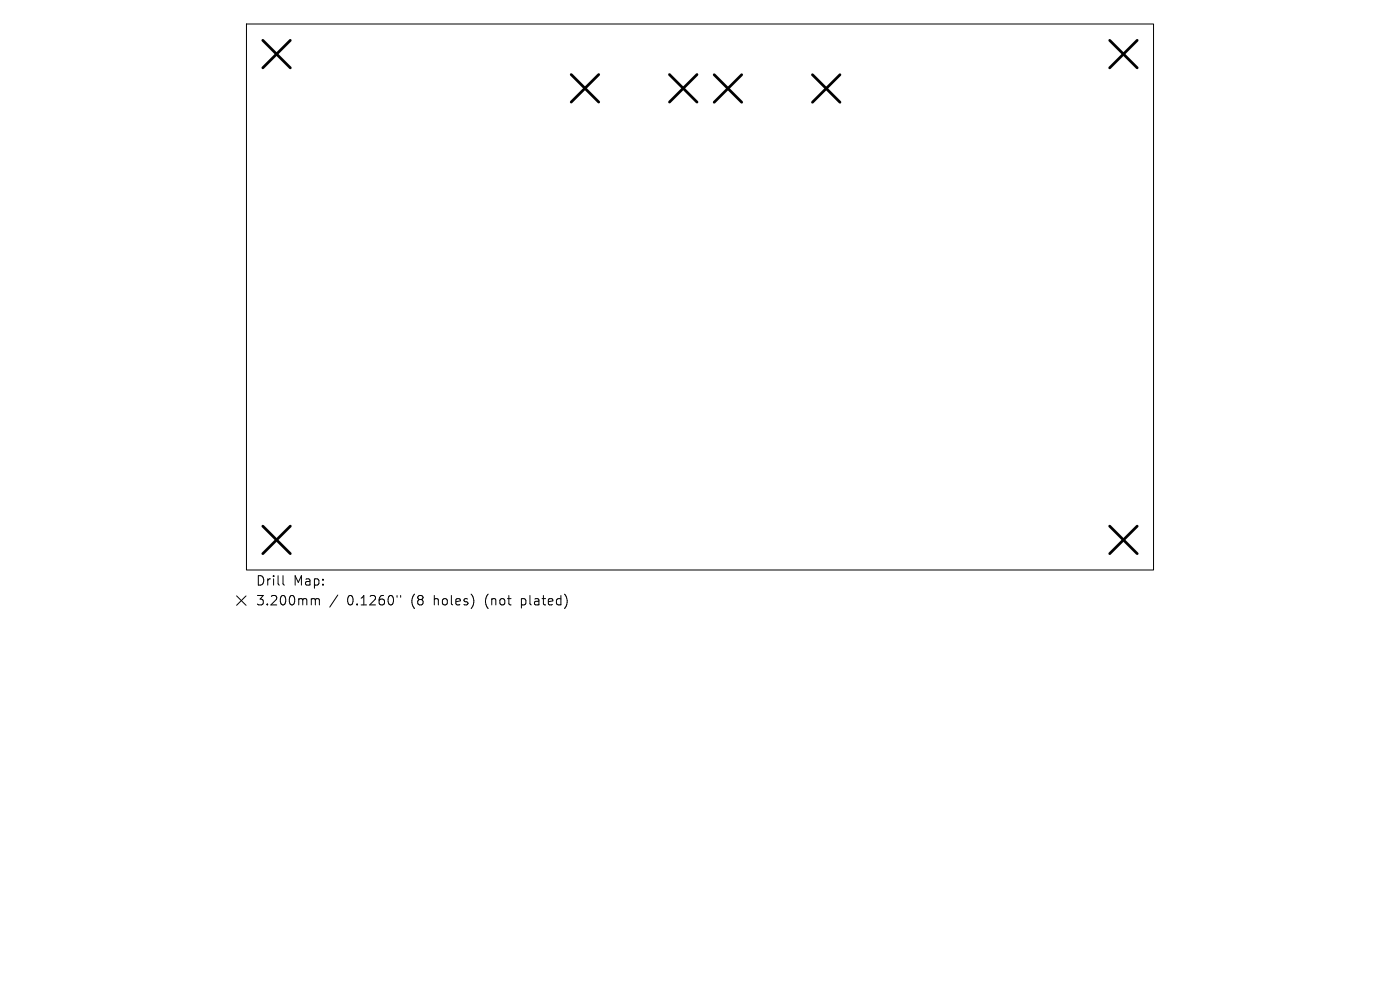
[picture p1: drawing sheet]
<svg xmlns="http://www.w3.org/2000/svg" width="297mm" height="210mm" viewBox="0 0 297 210" stroke-linecap="round" stroke-linejoin="round" font-family="sans-serif">
<defs><g id="words">
<g font-size="2.8">
<text x="54.2" y="124.5">Drill</text>
<text x="62.2" y="124.5">Map:</text>
<text x="54.2" y="128.7">3.200mm</text>
<text x="73.6" y="128.7">0.1260&quot;</text>
<text x="87.4" y="128.7">(8</text>
<text x="92.3" y="128.7">holes)</text>
<text x="103.4" y="128.7">(not</text>
<text x="111.2" y="128.7">plated)</text>
</g>
</g></defs>
<path d="M52.3 5.1h192.4v115.8h-192.4zM50.2 126.4l2 2M52.2 126.4l-2 2M60 122.1v1.7l.3 .3M66.3 127h.3l.3 .3M66.9 127.3l.3-.3 .5 .1 .1 1.2M66.9 127.3v1M71.7 126.2l-1.8 2.6M84.2 126.3v.4M85 126.3v.4" fill="none" stroke="#000" stroke-width=".21"/>
<g fill="none" stroke="#000" stroke-width=".58">
<path d="M55.8 8.6l5.8 5.8M61.6 8.6l-5.8 5.8M121.2 15.8l5.8 5.9M127 15.8l-5.8 5.9M142 15.8l5.9 5.9M147.9 15.8l-5.9 5.9M151.5 15.9l5.8 5.8M157.3 15.9l-5.8 5.8M172.4 15.9l5.8 5.8M178.2 15.9l-5.8 5.8M235.4 8.6l5.8 5.8M241.2 8.6l-5.8 5.8"/>
<path d="M55.8 111.6l5.8 5.8M61.6 111.6l-5.8 5.8M235.4 111.6l5.8 5.8M241.2 111.6l-5.8 5.8"/>
</g>
<use href="#words"/>
</svg>
